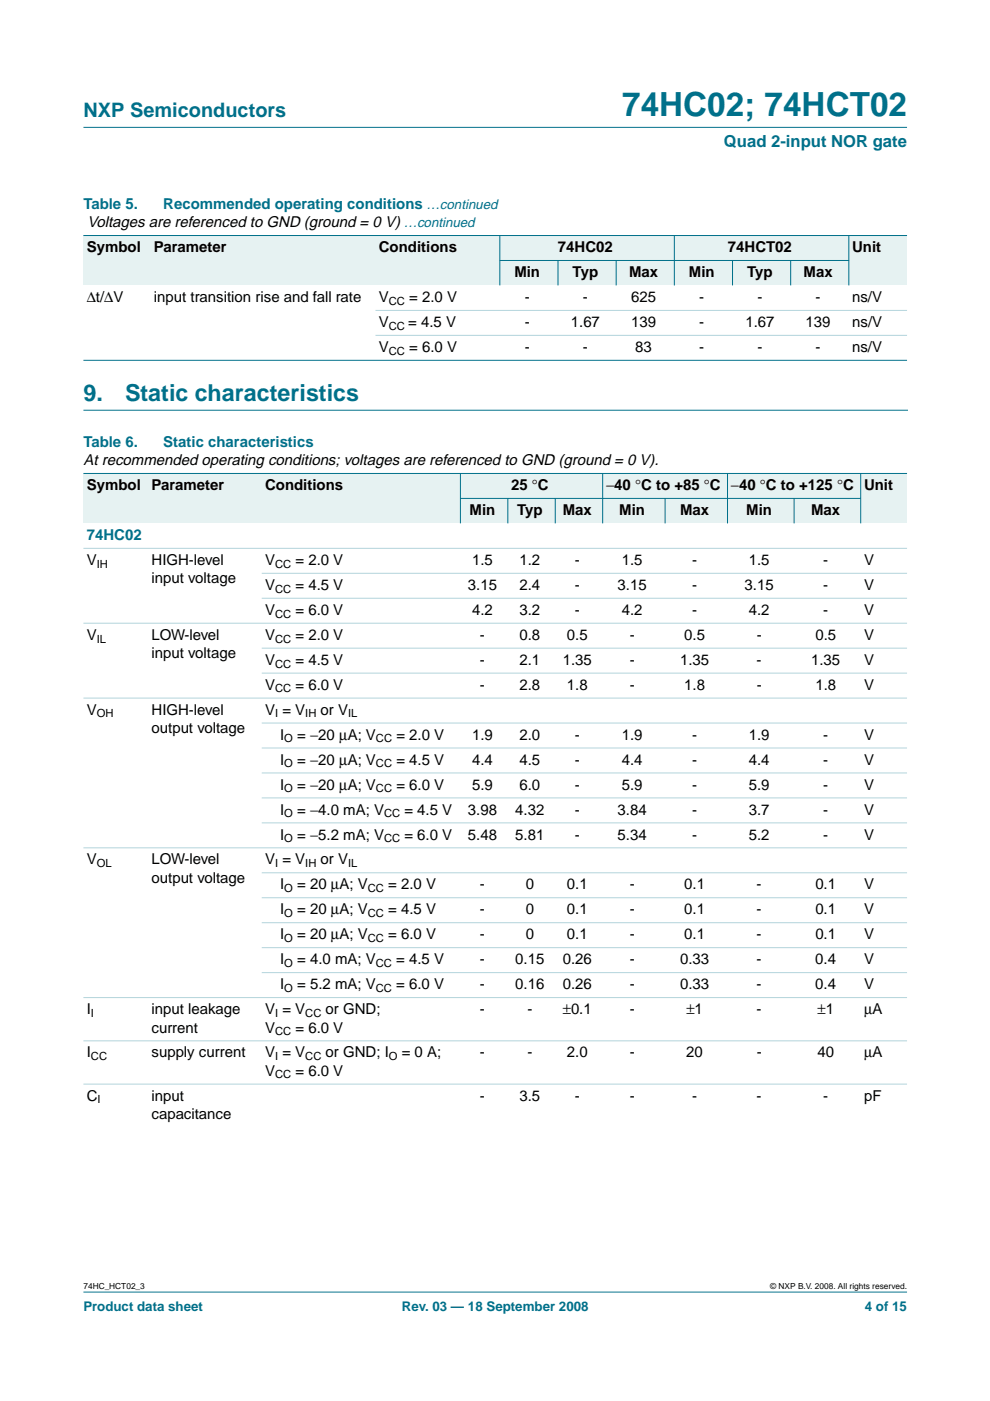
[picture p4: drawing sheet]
<svg xmlns="http://www.w3.org/2000/svg" width="210mm" height="297mm" viewBox="0 0 210 297" stroke-linecap="round" stroke-linejoin="round" font-family="sans-serif">
<defs><g id="words">
<text font-size="7.1" fill="#00708a" x="131.9" y="24.7">74HC02; 74HCT02</text>
<g font-size="4.9" fill="#00708a">
<text x="17.7" y="85">9.</text>
<text x="26.5" y="85">Static characteristics</text>
</g>
<text font-size="4.2" fill="#00708a" x="17.7" y="24.9">NXP Semiconductors</text>
<text font-size="3.5" fill="#00708a" x="153.5" y="31.1">Quad 2-input NOR gate</text>
<g font-size="3.2" fill="#00708a">
<text x="17.7" y="44.3">Table 5.</text>
<text x="34.6" y="44.3">Recommended operating conditions …continued</text>
<text x="17.7" y="94.7">Table 6.</text>
<text x="34.6" y="94.7">Static characteristics</text>
<text x="18.4" y="114.5">74HC02</text>
</g>
<g font-size="3.2">
<text x="18.4" y="53.5">Symbol</text>
<text x="18.6" y="48.2">Voltages are referenced to GND (ground = 0 V)</text>
<text x="32.6" y="53.5">Parameter</text>
<text x="80.3" y="53.5">Conditions</text>
<text x="118.3" y="53.5">74HC02</text>
<text x="154.3" y="53.5">74HCT02</text>
<text x="180.7" y="53.5">Unit</text>
<text x="109.1" y="58.8">Min</text>
<text x="121.4" y="58.8">Typ</text>
<text x="133.4" y="58.8">Max</text>
<text x="146.1" y="58.8">Min</text>
<text x="158.4" y="58.8">Typ</text>
<text x="170.4" y="58.8">Max</text>
<text x="18.4" y="64">∆t/∆V</text>
<text x="32.6" y="64">input transition rise and fall rate</text>
<text x="80.3" y="64">V</text>
<text x="86.8" y="64">= 2.0 V</text>
<text x="111.3" y="64">-</text>
<text x="123.6" y="64">-</text>
<text x="133.8" y="64">625</text>
<text x="148.3" y="64">-</text>
<text x="160.6" y="64">-</text>
<text x="172.9" y="64">-</text>
<text x="180.7" y="64">ns/V</text>
<text x="80.3" y="69.3">V</text>
<text x="86.5" y="69.3">= 4.5 V</text>
<text x="111.3" y="69.3">-</text>
<text x="121" y="69.3">1.67</text>
<text x="133.8" y="69.3">139</text>
<text x="148.3" y="69.3">-</text>
<text x="158" y="69.3">1.67</text>
<text x="170.8" y="69.3">139</text>
<text x="180.7" y="69.3">ns/V</text>
<text x="80.3" y="74.6">V</text>
<text x="86.8" y="74.6">= 6.0 V</text>
<text x="111.3" y="74.6">-</text>
<text x="123.6" y="74.6">-</text>
<text x="134.7" y="74.6">83</text>
<text x="148.3" y="74.6">-</text>
<text x="160.6" y="74.6">-</text>
<text x="172.9" y="74.6">-</text>
<text x="180.7" y="74.6">ns/V</text>
<text x="17.7" y="98.6">At recommended operating conditions; voltages are referenced to GND (ground = 0 V).</text>
<text x="18.4" y="103.9">Symbol</text>
<text x="32.1" y="103.9">Parameter</text>
<text x="56.2" y="103.9">Conditions</text>
<text x="108.4" y="103.9">25 °C</text>
<text x="128.5" y="103.9">−40 °C to +85 °C</text>
<text x="155" y="103.9">−40 °C to +125 °C</text>
<text x="183.2" y="103.9">Unit</text>
<text x="99.6" y="109.2">Min</text>
<text x="109.6" y="109.2">Typ</text>
<text x="119.3" y="109.2">Max</text>
<text x="131.3" y="109.2">Min</text>
<text x="144.2" y="109.2">Max</text>
<text x="158.2" y="109.2">Min</text>
<text x="172" y="109.2">Max</text>
<text x="18.4" y="119.8">V</text>
<text x="32.1" y="119.8">HIGH-level</text>
<text x="56.2" y="119.8">V</text>
<text x="62.6" y="119.8">= 2.0 V</text>
<text x="100.1" y="119.8">1.5</text>
<text x="110.1" y="119.8">1.2</text>
<text x="121.9" y="119.8">-</text>
<text x="131.8" y="119.8">1.5</text>
<text x="146.8" y="119.8">-</text>
<text x="158.8" y="119.8">1.5</text>
<text x="174.6" y="119.8">-</text>
<text x="183.2" y="119.8">V</text>
<text x="32.1" y="123.7">input voltage</text>
<text x="56.2" y="125.1">V</text>
<text x="62.6" y="125.1">= 4.5 V</text>
<text x="99.2" y="125.1">3.15</text>
<text x="110.1" y="125.1">2.4</text>
<text x="121.9" y="125.1">-</text>
<text x="131" y="125.1">3.15</text>
<text x="146.7" y="125.1">-</text>
<text x="157.9" y="125.1">3.15</text>
<text x="174.5" y="125.1">-</text>
<text x="183.2" y="125.1">V</text>
<text x="56.2" y="130.4">V</text>
<text x="62.6" y="130.4">= 6.0 V</text>
<text x="100.1" y="130.4">4.2</text>
<text x="110.1" y="130.4">3.2</text>
<text x="121.9" y="130.4">-</text>
<text x="131.8" y="130.4">4.2</text>
<text x="146.8" y="130.4">-</text>
<text x="158.8" y="130.4">4.2</text>
<text x="174.6" y="130.4">-</text>
<text x="183.2" y="130.4">V</text>
<text x="18.4" y="135.7">V</text>
<text x="32.1" y="135.7">LOW-level</text>
<text x="56.2" y="135.7">V</text>
<text x="62.6" y="135.7">= 2.0 V</text>
<text x="101.8" y="135.7">-</text>
<text x="110.1" y="135.7">0.8</text>
<text x="120.2" y="135.7">0.5</text>
<text x="133.5" y="135.7">-</text>
<text x="145.1" y="135.7">0.5</text>
<text x="160.4" y="135.7">-</text>
<text x="172.9" y="135.7">0.5</text>
<text x="183.2" y="135.7">V</text>
<text x="32.1" y="139.5">input voltage</text>
<text x="56.2" y="141">V</text>
<text x="62.6" y="141">= 4.5 V</text>
<text x="101.8" y="141">-</text>
<text x="110.1" y="141">2.1</text>
<text x="119.3" y="141">1.35</text>
<text x="133.5" y="141">-</text>
<text x="144.2" y="141">1.35</text>
<text x="160.4" y="141">-</text>
<text x="172" y="141">1.35</text>
<text x="183.2" y="141">V</text>
<text x="56.2" y="146.2">V</text>
<text x="62.6" y="146.2">= 6.0 V</text>
<text x="101.8" y="146.2">-</text>
<text x="110.1" y="146.2">2.8</text>
<text x="120.2" y="146.2">1.8</text>
<text x="133.5" y="146.2">-</text>
<text x="145.1" y="146.2">1.8</text>
<text x="160.4" y="146.2">-</text>
<text x="172.9" y="146.2">1.8</text>
<text x="183.2" y="146.2">V</text>
<text x="18.4" y="151.5">V</text>
<text x="32.1" y="151.5">HIGH-level</text>
<text x="32.1" y="155.4">output voltage</text>
<text x="56.2" y="151.5">V = V</text>
<text x="68" y="151.5">or V</text>
<text x="59.4" y="156.8">I</text>
<text x="63" y="156.8">= −20 µA; V</text>
<text x="84" y="156.8">= 2.0 V</text>
<text x="100.1" y="156.8">1.9</text>
<text x="110.1" y="156.8">2.0</text>
<text x="121.9" y="156.8">-</text>
<text x="131.8" y="156.8">1.9</text>
<text x="146.8" y="156.8">-</text>
<text x="158.8" y="156.8">1.9</text>
<text x="174.6" y="156.8">-</text>
<text x="183.2" y="156.8">V</text>
<text x="59.4" y="162.1">I</text>
<text x="59.4" y="167.4">I</text>
<text x="63" y="162.1">= −20 µA; V</text>
<text x="63" y="167.4">= −20 µA; V</text>
<text x="84" y="162.1">= 4.5 V</text>
<text x="84" y="167.4">= 6.0 V</text>
<text x="100.1" y="162.1">4.4</text>
<text x="100.1" y="167.4">5.9</text>
<text x="110.1" y="162.1">4.5</text>
<text x="110.1" y="167.4">6.0</text>
<text x="121.9" y="162.1">-</text>
<text x="121.9" y="167.4">-</text>
<text x="131.8" y="162.1">4.4</text>
<text x="131.8" y="167.4">5.9</text>
<text x="146.8" y="162.1">-</text>
<text x="146.8" y="167.4">-</text>
<text x="158.8" y="162.1">4.4</text>
<text x="158.8" y="167.4">5.9</text>
<text x="174.6" y="162.1">-</text>
<text x="174.6" y="167.4">-</text>
<text x="183.2" y="162.1">V</text>
<text x="183.2" y="167.4">V</text>
<text x="59.4" y="172.7">I</text>
<text x="63" y="172.7">= −4.0 mA; V</text>
<text x="85.7" y="172.7">= 4.5 V</text>
<text x="99.2" y="172.7">3.98</text>
<text x="109.3" y="172.7">4.32</text>
<text x="121.9" y="172.7">-</text>
<text x="131" y="172.7">3.84</text>
<text x="146.8" y="172.7">-</text>
<text x="158.8" y="172.7">3.7</text>
<text x="174.6" y="172.7">-</text>
<text x="183.2" y="172.7">V</text>
<text x="59.4" y="178">I</text>
<text x="63" y="178">= −5.2 mA; V</text>
<text x="85.7" y="178">= 6.0 V</text>
<text x="99.2" y="178">5.48</text>
<text x="109.3" y="178">5.81</text>
<text x="121.9" y="178">-</text>
<text x="131" y="178">5.34</text>
<text x="146.8" y="178">-</text>
<text x="158.8" y="178">5.2</text>
<text x="174.6" y="178">-</text>
<text x="183.2" y="178">V</text>
<text x="18.4" y="183.3">V</text>
<text x="32.1" y="183.3">LOW-level</text>
<text x="56.2" y="183.3">V = V</text>
<text x="68" y="183.3">or V</text>
<text x="32.1" y="187.2">output voltage</text>
<text x="59.4" y="188.6">I</text>
<text x="63" y="188.6">= 20 µA; V</text>
<text x="82.3" y="188.6">= 2.0 V</text>
<text x="101.8" y="188.6">-</text>
<text x="111.5" y="188.6">0</text>
<text x="120.2" y="188.6">0.1</text>
<text x="133.5" y="188.6">-</text>
<text x="145.1" y="188.6">0.1</text>
<text x="160.4" y="188.6">-</text>
<text x="172.9" y="188.6">0.1</text>
<text x="183.2" y="188.6">V</text>
<text x="59.4" y="193.9">I</text>
<text x="63" y="193.9">= 20 µA; V</text>
<text x="82.3" y="193.9">= 4.5 V</text>
<text x="101.8" y="193.9">-</text>
<text x="111.5" y="193.9">0</text>
<text x="120.2" y="193.9">0.1</text>
<text x="133.5" y="193.9">-</text>
<text x="145.1" y="193.9">0.1</text>
<text x="160.4" y="193.9">-</text>
<text x="172.9" y="193.9">0.1</text>
<text x="183.2" y="193.9">V</text>
<text x="59.4" y="199.2">I</text>
<text x="63" y="199.2">= 20 µA; V</text>
<text x="82.3" y="199.2">= 6.0 V</text>
<text x="101.8" y="199.2">-</text>
<text x="111.5" y="199.2">0</text>
<text x="120.2" y="199.2">0.1</text>
<text x="133.5" y="199.2">-</text>
<text x="145.1" y="199.2">0.1</text>
<text x="160.4" y="199.2">-</text>
<text x="172.9" y="199.2">0.1</text>
<text x="183.2" y="199.2">V</text>
<text x="59.4" y="209.7">I</text>
<text x="59.4" y="204.5">I</text>
<text x="63" y="204.5">= 4.0 mA; V</text>
<text x="63" y="209.7">= 5.2 mA; V</text>
<text x="84" y="204.5">= 4.5 V</text>
<text x="84" y="209.7">= 6.0 V</text>
<text x="101.8" y="204.5">-</text>
<text x="101.8" y="209.7">-</text>
<text x="109.3" y="204.5">0.15</text>
<text x="109.3" y="209.7">0.16</text>
<text x="119.3" y="204.5">0.26</text>
<text x="119.3" y="209.7">0.26</text>
<text x="133.5" y="204.5">-</text>
<text x="133.5" y="209.7">-</text>
<text x="144.2" y="204.5">0.33</text>
<text x="144.2" y="209.7">0.33</text>
<text x="160.4" y="204.5">-</text>
<text x="160.4" y="209.7">-</text>
<text x="172.9" y="204.5">0.4</text>
<text x="172.9" y="209.7">0.4</text>
<text x="183.2" y="204.5">V</text>
<text x="183.2" y="209.7">V</text>
<text x="18.4" y="215">I</text>
<text x="32.1" y="215">input leakage</text>
<text x="56.2" y="215">V = V</text>
<text x="69" y="215">or GND;</text>
<text x="101.8" y="215">-</text>
<text x="111.8" y="215">-</text>
<text x="119.3" y="215">±0.1</text>
<text x="133.5" y="215">-</text>
<text x="145.5" y="215">±1</text>
<text x="160.4" y="215">-</text>
<text x="173.3" y="215">±1</text>
<text x="183.2" y="215">µA</text>
<text x="32.1" y="218.9">current</text>
<text x="56.2" y="218.9">V</text>
<text x="62.6" y="218.9">= 6.0 V</text>
<text x="18.4" y="224.2">I</text>
<text x="32.1" y="224.2">supply current</text>
<text x="56.2" y="224.2">V = V</text>
<text x="69" y="224.2">or GND; I</text>
<text x="85.2" y="224.2">= 0 A;</text>
<text x="101.8" y="224.2">-</text>
<text x="111.8" y="224.2">-</text>
<text x="120.2" y="224.2">2.0</text>
<text x="133.5" y="224.2">-</text>
<text x="145.5" y="224.2">20</text>
<text x="160.4" y="224.2">-</text>
<text x="173.3" y="224.2">40</text>
<text x="183.2" y="224.2">µA</text>
<text x="18.4" y="233.4">C</text>
<text x="32.1" y="233.4">input</text>
<text x="56.2" y="228.1">V</text>
<text x="62.6" y="228.1">= 6.0 V</text>
<text x="101.8" y="233.4">-</text>
<text x="110.1" y="233.4">3.5</text>
<text x="121.9" y="233.4">-</text>
<text x="133.5" y="233.4">-</text>
<text x="146.7" y="233.4">-</text>
<text x="160.4" y="233.4">-</text>
<text x="174.5" y="233.4">-</text>
<text x="183.2" y="233.4">pF</text>
<text x="32.1" y="237.3">capacitance</text>
</g>
<text font-size="2.9" fill="#00708a" x="85.6" y="48.2">…continued</text>
<g font-size="2.8" fill="#00708a">
<text x="17.7" y="278">Product data sheet</text>
<text x="85.2" y="278">Rev. 03 — 18 September 2008</text>
<text x="183.4" y="278">4 of 15</text>
</g>
<g font-size="2.4">
<text x="82.4" y="64.6">CC</text>
<text x="82.4" y="69.9">CC</text>
<text x="82.4" y="75.2">CC</text>
<text x="20.5" y="120.4">IH</text>
<text x="58.3" y="120.4">CC</text>
<text x="58.3" y="125.6">CC</text>
<text x="58.3" y="130.9">CC</text>
<text x="20.5" y="136.2">IL</text>
<text x="58.3" y="136.2">CC</text>
<text x="58.3" y="141.5">CC</text>
<text x="58.3" y="146.8">CC</text>
<text x="20.5" y="152.1">OH</text>
<text x="58.3" y="152.1">I</text>
<text x="64.7" y="152.1">IH</text>
<text x="73.8" y="152.1">IL</text>
<text x="60.3" y="157.4">O</text>
<text x="79.7" y="157.4">CC</text>
<text x="60.3" y="162.7">O</text>
<text x="60.3" y="168">O</text>
<text x="79.7" y="162.7">CC</text>
<text x="79.7" y="168">CC</text>
<text x="60.3" y="173.3">O</text>
<text x="81.4" y="173.3">CC</text>
<text x="60.3" y="178.6">O</text>
<text x="81.4" y="178.6">CC</text>
<text x="20.5" y="183.9">OL</text>
<text x="58.3" y="183.9">I</text>
<text x="64.7" y="183.9">IH</text>
<text x="73.8" y="183.9">IL</text>
<text x="60.3" y="189.1">O</text>
<text x="78" y="189.1">CC</text>
<text x="60.3" y="194.4">O</text>
<text x="78" y="194.4">CC</text>
<text x="60.3" y="199.7">O</text>
<text x="78" y="199.7">CC</text>
<text x="60.3" y="205">O</text>
<text x="79.7" y="205">CC</text>
<text x="19.3" y="215.6">I</text>
<text x="58.3" y="215.6">I</text>
<text x="60.3" y="210.3">O</text>
<text x="64.7" y="215.6">CC</text>
<text x="79.7" y="210.3">CC</text>
<text x="58.3" y="219.5">CC</text>
<text x="19.3" y="224.8">CC</text>
<text x="58.3" y="224.8">I</text>
<text x="64.7" y="224.8">CC</text>
<text x="82.4" y="224.8">O</text>
<text x="20.7" y="234">I</text>
<text x="58.3" y="228.7">CC</text>
</g>
<g font-size="1.8">
<text x="17.7" y="273.4">74HC_HCT02_3</text>
<text x="163.3" y="273.4">© NXP B.V. 2008. All rights reserved.</text>
</g>
</g></defs>
<g fill="#00708a" stroke="#00708a" stroke-width=".21">
<path d="M17.7 273.9h174.6z"/>
<path d="M17.7 27h174.6z"/>
</g>
<path d="M17.7 87h174.7" fill="none" stroke="#00708a" stroke-width=".21"/>
<g fill="#e6f2f2">
<path d="M17.7 49.9h14.2v10.6h-14.2z" fill-rule="evenodd"/>
<path d="M31.9 49.9h47.7v10.6h-47.7z" fill-rule="evenodd"/>
<path d="M79.6 49.9h26.4v10.6h-26.4z" fill-rule="evenodd"/>
<path d="M106 49.9h37v5.3h-37z" fill-rule="evenodd"/>
<path d="M143 49.9h37v5.3h-37z" fill-rule="evenodd"/>
<path d="M180 49.9h12.3v10.6h-12.3z" fill-rule="evenodd"/>
<path d="M106 55.2h12.3v5.3h-12.3z" fill-rule="evenodd"/>
<path d="M118.3 55.2h12.3v5.3h-12.3z" fill-rule="evenodd"/>
<path d="M130.6 55.2h12.4v5.3h-12.4z" fill-rule="evenodd"/>
<path d="M143 55.2h12.3v5.3h-12.3z" fill-rule="evenodd"/>
<path d="M155.3 55.2h12.3v5.3h-12.3z" fill-rule="evenodd"/>
<path d="M167.6 55.2h12.4v5.3h-12.4z" fill-rule="evenodd"/>
</g>
<g fill="#00708a" stroke="#00708a" stroke-width=".21">
<path d="M106 49.9v10.6z"/>
<path d="M118.3 55.2v5.3z"/>
<path d="M130.6 55.2v5.3z"/>
<path d="M143 49.9v10.6z"/>
<path d="M155.3 55.2v5.3z"/>
<path d="M167.6 55.2v5.3z"/>
<path d="M180 49.9v10.6z"/>
<path d="M17.7 49.9h174.6z"/>
<path d="M105.9 55.2h74.1z"/>
<path d="M17.7 76.4h174.6z"/>
</g>
<g fill="#b3d4db" stroke="#b3d4db" stroke-width=".21">
<path d="M79.6 65.8h112.7z"/>
<path d="M79.6 71.1h112.7z"/>
</g>
<g fill="#e6f2f2">
<path d="M17.7 100.4h13.7v10.6h-13.7z" fill-rule="evenodd"/>
<path d="M31.4 100.4h24.1v10.6h-24.1z" fill-rule="evenodd"/>
<path d="M55.5 100.4h42.1v10.6h-42.1z" fill-rule="evenodd"/>
<path d="M97.6 100.4h30.2v5.3h-30.2z" fill-rule="evenodd"/>
<path d="M127.8 100.4h26.4v5.3h-26.4z" fill-rule="evenodd"/>
<path d="M154.2 100.4h28.3v5.3h-28.3z" fill-rule="evenodd"/>
<path d="M182.5 100.4h9.8v10.6h-9.8z" fill-rule="evenodd"/>
<path d="M97.6 105.7h10.1v5.3h-10.1z" fill-rule="evenodd"/>
<path d="M107.7 105.7h10v5.3h-10z" fill-rule="evenodd"/>
<path d="M117.7 105.7h10.1v5.3h-10.1z" fill-rule="evenodd"/>
<path d="M127.8 105.7h13.2v5.3h-13.2z" fill-rule="evenodd"/>
<path d="M141 105.7h13.2v5.3h-13.2z" fill-rule="evenodd"/>
<path d="M154.2 105.7h14.2v5.3h-14.2z" fill-rule="evenodd"/>
<path d="M168.4 105.7h14.1v5.3h-14.1z" fill-rule="evenodd"/>
</g>
<g fill="#00708a" stroke="#00708a" stroke-width=".21">
<path d="M97.6 100.3v10.7z"/>
<path d="M107.7 105.6v5.4z"/>
<path d="M117.7 105.6v5.4z"/>
<path d="M127.8 100.3v10.7z"/>
<path d="M141 105.6v5.4z"/>
<path d="M154.2 100.3v10.7z"/>
<path d="M168.4 105.6v5.4z"/>
<path d="M182.5 100.3v10.7z"/>
<path d="M17.7 100.4h174.6z"/>
<path d="M97.6 105.7h84.9z"/>
</g>
<g fill="#b3d4db" stroke="#b3d4db" stroke-width=".21">
<path d="M17.7 116.3h174.6z"/>
<path d="M55.5 121.5h136.8z"/>
<path d="M55.5 126.8h136.8z"/>
<path d="M17.7 132.1h174.6z"/>
<path d="M55.5 137.4h136.8z"/>
<path d="M55.5 142.7h136.8z"/>
<path d="M17.7 148h174.6z"/>
<path d="M55.5 153.3h136.8z"/>
<path d="M55.5 158.6h136.8z"/>
<path d="M55.5 163.9h136.8z"/>
<path d="M55.5 169.2h136.8z"/>
<path d="M55.5 174.5h136.8z"/>
<path d="M17.7 179.8h174.6z"/>
<path d="M55.5 185h136.8z"/>
<path d="M55.5 190.3h136.8z"/>
<path d="M55.5 195.6h136.8z"/>
<path d="M55.5 200.9h136.8z"/>
<path d="M55.5 206.2h136.8z"/>
<path d="M17.7 211.5h174.6z"/>
<path d="M17.7 220.7h174.6z"/>
<path d="M17.7 229.9h174.6z"/>
</g>
<use href="#words"/>
</svg>
